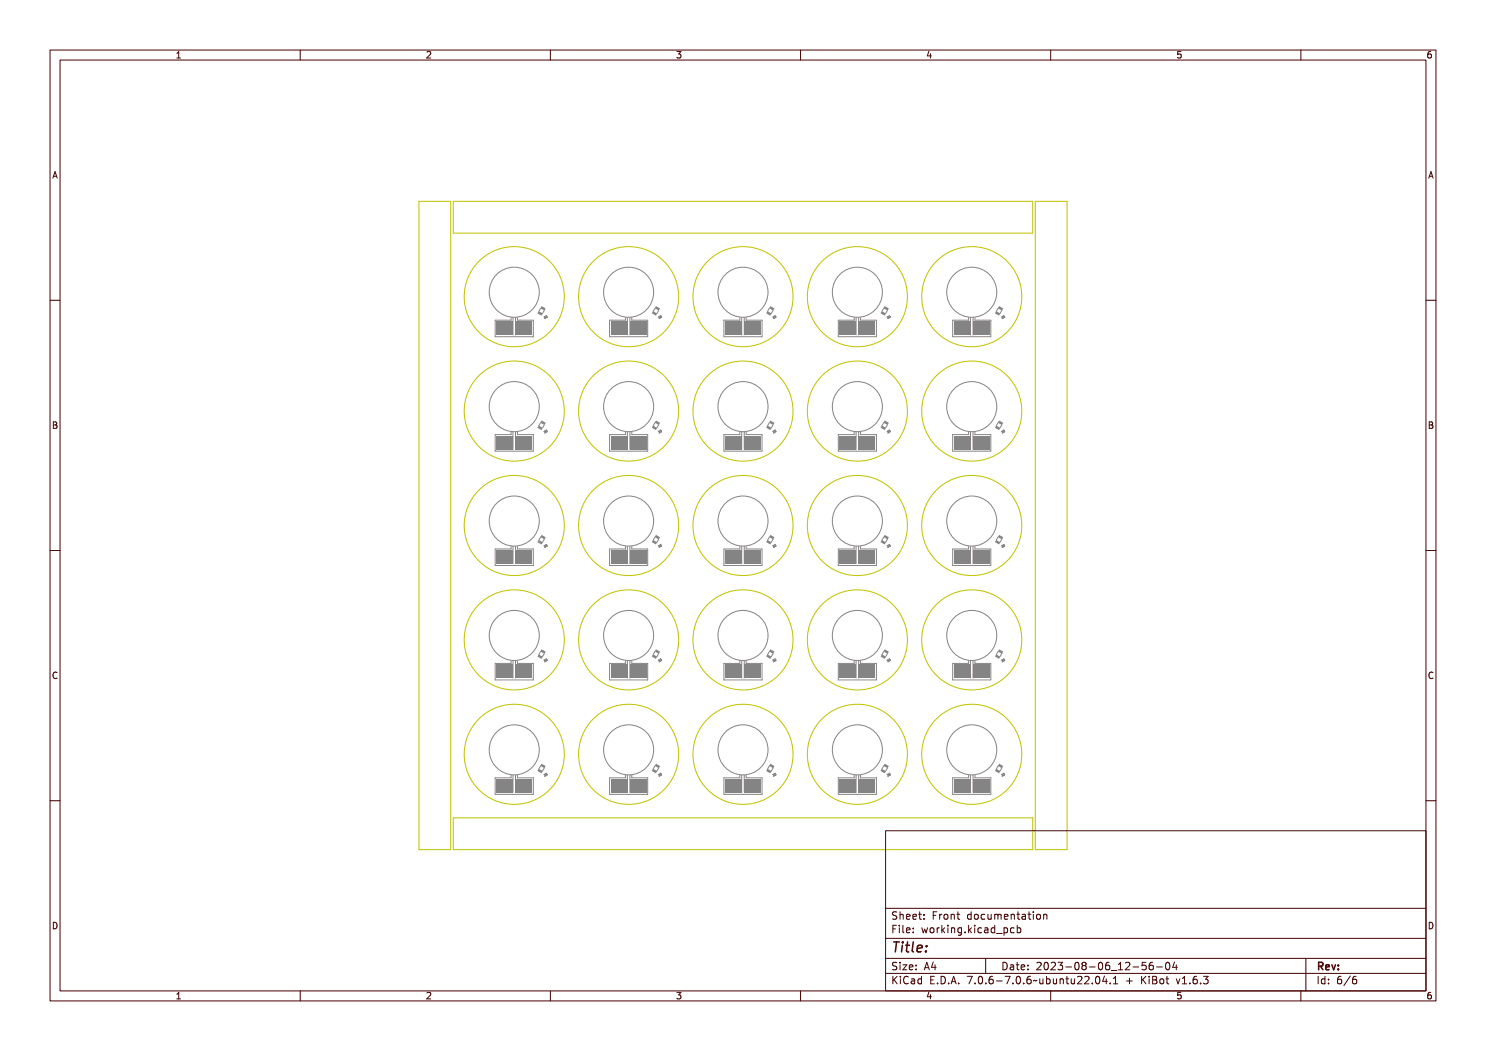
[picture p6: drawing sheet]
<svg xmlns="http://www.w3.org/2000/svg" width="297mm" height="210mm" viewBox="0 0 297 210" stroke-linecap="round" stroke-linejoin="round" font-family="sans-serif">
<defs><g id="words">
<text font-size="2.7" fill="#480000" x="178" y="190.3">Title:</text>
<g font-size="2" fill="#480000">
<text x="178" y="183.7">Sheet: Front documentation</text>
<text x="178" y="186.5">File: working.kicad_pcb</text>
<text x="178" y="193.9">Size: A4</text>
<text x="178" y="196.6">KiCad E.D.A. 7.0.6-7.0.6~ubuntu22.04.1 + KiBot v1.6.3</text>
<text x="200" y="193.9">Date: 2023-08-06_12-56-04</text>
<text x="263" y="196.6">Id: 6/6</text>
<text x="263" y="193.9">Rev:</text>
</g>
<g font-size="1.7" fill="#480000">
<text x="35" y="11.7">1</text>
<text x="85" y="11.7">2</text>
<text x="135" y="11.7">3</text>
<text x="185" y="11.7">4</text>
<text x="235" y="11.7">5</text>
<text x="285" y="11.7">6</text>
<text x="10.5" y="35.7">A</text>
<text x="285.5" y="35.7">A</text>
<text x="10.5" y="85.6">B</text>
<text x="285.5" y="85.6">B</text>
<text x="10.5" y="135.7">C</text>
<text x="285.5" y="135.7">C</text>
<text x="10.5" y="185.6">D</text>
<text x="285.5" y="185.6">D</text>
<text x="35" y="199.7">1</text>
<text x="85" y="199.7">2</text>
<text x="135" y="199.7">3</text>
<text x="185" y="199.7">4</text>
<text x="235" y="199.7">5</text>
<text x="285" y="199.7">6</text>
</g>
</g></defs>
<g fill="none" stroke="#848484" stroke-width=".2">
<path d="M108.7 63.4l.2-.1 .1 .3-.2 .1 .2-.2h-.2v-.1zM108.7 63.4l.2-.2v.2M108.9 63.7h.1M108.9 63.4h.1M108.9 63.2h.2l.2 .3-.2 .1 .1-.2-.1-.1v-.1zM109 63.4h.1M109 63.4v.1M109 63.2l.2-.1v.1M109 63.6l-.1 .1M109 63.5v.1M109.2 63.5h.1M109.3 63.2h-.1"/>
<path d="M109.3 63.2l.1 .2M109.3 63.4l-.1 .1M109.4 63.4h-.1M131.5 63.4l.2-.1 .2 .3-.2 .1 .1-.2h-.1v-.1zM131.6 63.4l.2-.2v.2M131.7 63.7h.1M131.8 63.7h-.1M131.8 63.2h.2l.1 .3-.1 .1 .1-.2-.2-.1 .1-.1zM131.8 63.4h.1M131.8 63.4l.1 .1M131.9 63.2l.2-.1-.1 .1 .2 .2M131.9 63.6l-.1 .1"/>
<path d="M131.9 63.5v.1M132.2 63.4l-.2 .1M132.2 63.4h.1M154.4 63.4l.2-.1 .1 .3-.1 .1 .1-.2h-.2l.1-.1zM154.4 63.4l.2-.2v.2M154.6 63.7h.1M154.7 63.2h.2l.1 .3-.2 .1 .1-.2-.1-.1v-.1zM154.7 63.4h-.1M154.7 63.4h.1M154.7 63.2l.2-.1 .1 .1M154.7 63.4l.1 .1M154.8 63.6l-.2 .1"/>
<path d="M154.8 63.5v.1M154.9 63.5h.1M155 63.2h.1M155 63.2l.1 .2M155 63.4l-.1 .1M155.1 63.4h-.1M177.3 63.4l.2-.1 .1 .3-.2 .1 .1-.2h-.1v-.1zM177.3 63.4l.2-.2v.2M177.4 63.7h.1M177.5 63.7h.1M177.5 63.2h.2l.1 .3-.1 .1 .1-.2-.2-.1 .1-.1zM177.5 63.4h.1"/>
<path d="M177.5 63.4l.1 .1M177.6 63.2l.2-.1v.1M177.6 63.6l-.1 .1M177.6 63.5v.1M177.8 63.2h.1M177.9 63.2v.2M177.9 63.4l-.1 .1M177.9 63.4h.1M200.1 63.4l.2-.1 .1 .3-.1 .1 .1-.2h-.2l.1-.1zM200.1 63.4l.2-.2v.2M200.3 63.7h.1M200.4 63.2h.2l.1 .3-.2 .1 .2-.2-.2-.1v-.1z"/>
<path d="M200.4 63.4h-.1M200.4 63.4h.1M200.4 63.4l.1 .1M200.4 63.2l.2-.1 .1 .1M200.5 63.6l-.2 .1M200.5 63.5v.1M200.6 63.5h.1M200.7 63.2h.1M200.7 63.2l.1 .2M200.8 63.4l-.2 .1M200.8 63.4h.1M108.7 86.3l.2-.1 .1 .3-.2 .1 .2-.2h-.2v-.2z"/>
<path d="M108.7 86.2l.2-.1v.2l.1 .1M108.9 86.5h.1M108.9 86.1l.2-.1 .2 .3-.2 .1 .1-.2h-.1v-.1zM109 86l.2-.1v.2M109 86.5h-.1M109 86.4v.1M109.2 86.3h.1M109.3 86.1h-.1M109.3 86.1l.1 .1-.2 .1M131.5 86.3l.2-.1 .2 .3-.2 .1 .1-.2h-.1v-.2zM131.6 86.2l.2-.1v.2M131.7 86.5h.1"/>
<path d="M131.8 86.5h-.1M131.8 86.1l.2-.1 .1 .3-.1 .1 .1-.2h-.2l.1-.1zM131.8 86.3h.1M131.8 86.3l.1 .1-.1 .1M131.9 86l.2-.1-.1 .2h.1M132.1 86.1h.1M132.2 86.1v.1M132.2 86.2l-.2 .1M132.2 86.2h.1M154.4 86.3l.2-.1 .1 .3-.1 .1 .1-.2h-.2l.1-.2zM154.4 86.2l.2-.1v.2M154.6 86.5h.1"/>
<path d="M154.7 86.1l.2-.1 .1 .3-.2 .1 .1-.2h-.1v-.1zM154.7 86.3h-.1M154.7 86.3l.1 .1M154.7 86l.2-.1 .1 .2M154.7 86.5h-.1M154.8 86.4l-.1 .1M154.9 86.3h.1M155 86.1h.1M155 86.1l.1 .1-.2 .1M177.3 86.3l.2-.1 .1 .3-.2 .1 .1-.2h-.1v-.2zM177.3 86.2l.2-.1v.2M177.4 86.5h.1"/>
<path d="M177.5 86.5h.1M177.5 86.1l.2-.1 .1 .3-.1 .1 .1-.2h-.2l.1-.1zM177.5 86.3h.1M177.5 86.3l.1 .1-.1 .1M177.6 86l.2-.1v.2M177.8 86.1h.1M177.9 86.1v.1M177.9 86.2l-.1 .1M177.9 86.2h.1M200.1 86.3l.2-.1 .1 .3-.1 .1 .1-.2h-.2l.1-.2zM200.1 86.2l.2-.1v.2M200.3 86.5h.1"/>
<path d="M200.4 86.1l.2-.1 .1 .3-.2 .1 .2-.2h-.2v-.1zM200.4 86.3h-.1M200.4 86.3l.1 .1M200.4 86l.2-.1 .1 .2M200.5 86.5h-.2M200.5 86.4v.1M200.6 86.3h.1M200.7 86.1h.1M200.7 86.1l.1 .1-.2 .1M102.1 109.2v.5h-3.1v3.3h7.6v-3.3h-3.2v-.5M102.5 109.2v3.4M103 109.2v3.4"/>
<path d="M108.7 109.1h.2l.1 .3h-.2l.2-.1-.2-.1v-.1zM108.7 109.1l.2-.1v.1M108.9 109.4h.1M108.9 109.1h.1M108.9 109l.2-.1 .2 .3-.2 .1 .1-.2h-.1v-.2zM109 109.1h.1M109 109.1v.2M109 108.9l.2-.1v.1M109 109.3l-.1 .1M109 109.3h.1M109.2 109.2h.1M109.3 108.9h-.1"/>
<path d="M109.3 108.9l.1 .2M109.3 109.1l-.1 .1M109.4 109.1h-.1M131.5 109.1h.2l.2 .3h-.2l.1-.1-.1-.1v-.1zM131.6 109.1l.2-.1v.1M131.7 109.4h.1M131.8 109.4h-.1M131.8 109l.2-.1 .1 .3-.1 .1 .1-.2h-.2l.1-.2zM131.8 109.1h.1M131.8 109.1l.1 .2M131.9 108.9l.2-.1-.1 .2 .2 .1M131.9 109.3l-.1 .1"/>
<path d="M131.9 109.3h.1M132.2 109.1l-.2 .1M132.2 109.1h.1M154.4 109.1h.2l.1 .3h-.1l.1-.1-.2-.1 .1-.1zM154.4 109.1l.2-.1v.1M154.6 109.4h.1M154.7 109l.2-.1 .1 .3-.2 .1 .1-.2h-.1v-.2zM154.7 109.1h-.1M154.7 109.1h.1M154.7 109.1l.1 .2M154.7 108.9l.2-.1 .1 .1M154.8 109.3l-.2 .1"/>
<path d="M154.8 109.3h.1M154.9 109.2h.1M155 108.9h.1M155 108.9l.1 .2M155 109.1l-.1 .1M155.1 109.1h-.1M177.3 109.1h.2l.1 .3h-.2l.1-.1-.1-.1v-.1zM177.3 109.1l.2-.1v.1M177.4 109.4h.1M177.5 109.4h.1M177.5 109l.2-.1 .1 .3-.1 .1 .1-.2h-.2l.1-.2zM177.5 109.1h.1"/>
<path d="M177.5 109.1l.1 .2M177.6 108.9l.2-.1v.1M177.6 109.3l-.1 .1M177.6 109.3h.1M177.8 108.9h.1M177.9 108.9v.2M177.9 109.1l-.1 .1M177.9 109.1h.1M200.1 109.1h.2l.1 .3h-.1l.1-.1-.2-.1 .1-.1zM200.1 109.1l.2-.1v.1M200.3 109.4h.1M200.4 109l.2-.1 .1 .3-.2 .1 .2-.2h-.2v-.2z"/>
<path d="M200.4 109.1h-.1M200.4 109.1h.1M200.4 109.1l.1 .2M200.4 108.9l.2-.1 .1 .1M200.5 109.3l-.2 .1M200.5 109.3h.1M200.6 109.2h.1M200.7 108.9h.1M200.7 108.9l.1 .2M200.8 109.1l-.2 .1M200.8 109.1h.1M108.7 132l.2-.1 .1 .3-.2 .1 .2-.2h-.2v-.2z"/>
<path d="M108.7 131.9l.2-.1v.2l.1 .1M108.9 132.2h.1M108.9 131.8h.2l.2 .3h-.2l.1-.1-.1-.1v-.1zM109 131.8l.2-.2v.2M109 132.2h-.1M109 132.1v.1M109.2 132.1h.1M109.3 131.8h-.1M109.3 131.8l.1 .1-.2 .2M131.5 132l.2-.1 .2 .3-.2 .1 .1-.2h-.1v-.2zM131.6 131.9l.2-.1v.2M131.7 132.2h.1"/>
<path d="M131.8 132.2h-.1M131.8 131.8h.2l.1 .3h-.1l.1-.1-.2-.1 .1-.1zM131.8 132h.1M131.8 132l.1 .1-.1 .1M131.9 131.8l.2-.2-.1 .2h.1M132.1 131.8h.1M132.2 131.8v.1M132.2 132l-.2 .1M132.2 131.9v.1M154.4 132l.2-.1 .1 .3-.1 .1 .1-.2h-.2l.1-.2zM154.4 131.9l.2-.1v.2M154.6 132.2h.1"/>
<path d="M154.7 131.8h.2l.1 .3h-.2l.1-.1-.1-.1v-.1zM154.7 132h-.1M154.7 132l.1 .1M154.7 131.8l.2-.2 .1 .2M154.7 132.2h-.1M154.8 132.1l-.1 .1M154.9 132.1h.1M155 131.8h.1M155 131.8l.1 .2-.2 .1M177.3 132l.2-.1 .1 .3-.2 .1 .1-.2h-.1v-.2zM177.3 131.9l.2-.1v.2M177.4 132.2h.1"/>
<path d="M177.5 132.2h.1M177.5 131.8h.2l.1 .3h-.1l.1-.1-.2-.1 .1-.1zM177.5 132h.1M177.5 132l.1 .1-.1 .1M177.6 131.8l.2-.2v.2M177.8 131.8h.1M177.9 131.8v.1M177.9 132l-.1 .1M177.9 131.9v.1M200.1 132l.2-.1 .1 .3-.1 .1 .1-.2h-.2l.1-.2zM200.1 131.9l.2-.1v.2M200.3 132.2h.1"/>
<path d="M200.4 131.8h.2l.1 .3h-.2l.2-.1-.2-.1v-.1zM200.4 132h-.1M200.4 132l.1 .1M200.4 131.8l.2-.2 .1 .2M200.5 132.2h-.2M200.5 132.1v.1M200.6 132.1h.1M200.7 131.8h.1M200.7 131.8l.1 .2-.2 .1M108.7 154.8h.2l.1 .3h-.2l.2-.1-.2-.1v-.1zM108.7 154.8l.2-.1v.2M108.9 155.1h.1"/>
<path d="M108.9 154.8v.1M108.9 154.8h.1M108.9 154.7l.2-.1 .2 .3-.2 .1 .1-.2h-.1v-.1zM109 154.8v.1M109 154.9v.1M109 154.6l.2-.1v.2M109 155l-.1 .1M109 155h.1M109.2 154.9h.1M109.3 154.7h-.1M109.3 154.7l.1 .1M109.3 154.9h-.1"/>
<path d="M109.4 154.8l-.1 .1M131.5 154.8h.2l.2 .3h-.2l.1-.1-.1-.1v-.1zM131.6 154.8l.2-.1v.1M131.7 155.1h.1M131.8 155.1h-.1M131.8 154.7l.2-.1 .1 .3-.1 .1 .1-.2h-.2l.1-.1zM131.8 154.8h.1M131.8 154.8l.1 .2M131.9 154.6l.2-.1-.1 .2 .2 .1M131.9 155l-.1 .1M131.9 155h.1M132.2 154.9h-.2"/>
<path d="M132.2 154.8v.1M154.4 154.8h.2l.1 .3h-.1l.1-.1-.2-.1 .1-.1zM154.4 154.8l.2-.1v.1M154.6 155.1h.1M154.7 154.7l.2-.1 .1 .3-.2 .1 .1-.2h-.1v-.1zM154.7 154.8h-.1M154.7 154.8h.1M154.7 154.8v.1M154.7 154.6l.2-.1 .1 .2M154.7 154.9l.1 .1M154.8 155l-.2 .1M154.8 155h.1"/>
<path d="M154.9 154.9h.1M155 154.7h.1M155 154.7l.1 .1M155 154.9h-.1M155.1 154.8l-.1 .1M177.3 154.8h.2l.1 .3h-.2l.1-.1-.1-.1v-.1zM177.3 154.8l.2-.1v.1M177.4 155.1h.1M177.5 155.1h.1M177.5 154.7l.2-.1 .1 .3-.1 .1 .1-.2h-.2l.1-.1zM177.5 154.8h.1M177.5 154.8l.1 .2"/>
<path d="M177.6 154.6l.2-.1v.2M177.6 155l-.1 .1M177.6 155h.1M177.8 154.7h.1M177.9 154.7v.1M177.9 154.9h-.1M177.9 154.8v.1M200.1 154.8h.2l.1 .3h-.1l.1-.1-.2-.1 .1-.1zM200.1 154.8l.2-.1v.1M200.3 155.1h.1M200.4 154.7l.2-.1 .1 .3-.2 .1 .2-.2h-.2v-.1zM200.4 154.8h-.1"/>
<path d="M200.4 154.8h.1M200.4 154.8v.1M200.4 154.9l.1 .1M200.4 154.6l.2-.1 .1 .2M200.5 155l-.2 .1M200.5 155h.1M200.6 154.9h.1M200.7 154.7h.1M200.7 154.7l.1 .1M200.8 154.9h-.2M200.8 154.8v.1"/>
<circle cx="102.8" cy="104.1" r="5"/>
</g>
<g fill="#848484">
<path d="M99.2 110h3.3v2.6h-3.3z" fill-rule="evenodd"/>
<path d="M103 110h3.3v2.6h-3.3z" fill-rule="evenodd"/>
</g>
<g fill="none" stroke="#848484" stroke-width=".2">
<path d="M170.7 109.2v.5h-3.1v3.3h7.6v-3.3h-3.2v-.5M171.1 109.2v3.4M171.6 109.2v3.4"/>
<circle cx="171.4" cy="104.1" r="5"/>
</g>
<g fill="#848484">
<path d="M167.8 110h3.3v2.6h-3.3z" fill-rule="evenodd"/>
<path d="M171.6 110h3.3v2.6h-3.3z" fill-rule="evenodd"/>
</g>
<g fill="none" stroke="#848484" stroke-width=".2">
<path d="M125 86.3v.5h-3.2v3.3h7.7v-3.3h-3.2v-.5M125.4 86.3v3.5M125.9 86.3v3.5"/>
<circle cx="125.6" cy="81.3" r="5"/>
</g>
<g fill="#848484">
<path d="M122.1 87.1h3.3v2.7h-3.3z" fill-rule="evenodd"/>
<path d="M125.9 87.1h3.3v2.7h-3.3z" fill-rule="evenodd"/>
</g>
<path d="M176.6 130.2l-.3 .6M177.4 130.6l-.4 .6" fill="none" stroke="#848484" stroke-width=".2"/>
<g fill="#848484">
<path d="M176.2 130.7l.9 .5-.3 .5-.8-.5z" fill-rule="evenodd"/>
<path d="M176.8 129.7l.8 .5-.2 .4-.8-.4z" fill-rule="evenodd"/>
</g>
<path d="M176.6 153l-.3 .6M177.4 153.5l-.4 .6" fill="none" stroke="#848484" stroke-width=".2"/>
<g fill="#848484">
<path d="M176.2 153.6l.9 .5-.3 .4-.8-.5z" fill-rule="evenodd"/>
<path d="M176.8 152.6l.8 .5-.2 .4-.8-.5z" fill-rule="evenodd"/>
</g>
<g fill="none" stroke="#848484" stroke-width=".2">
<path d="M170.7 86.3v.5h-3.1v3.3h7.6v-3.3h-3.2v-.5M171.1 86.3v3.5M171.6 86.3v3.5"/>
<circle cx="171.4" cy="81.3" r="5"/>
</g>
<g fill="#848484">
<path d="M167.8 87.1h3.3v2.7h-3.3z" fill-rule="evenodd"/>
<path d="M171.6 87.1h3.3v2.7h-3.3z" fill-rule="evenodd"/>
</g>
<path d="M108.1 84.5l-.4 .6M108.8 84.9l-.4 .6" fill="none" stroke="#848484" stroke-width=".2"/>
<g fill="#848484">
<path d="M107.7 85l.8 .5-.3 .4-.8-.4z" fill-rule="evenodd"/>
<path d="M108.2 84l.9 .5-.3 .4-.8-.4z" fill-rule="evenodd"/>
</g>
<path d="M108.1 153l-.4 .6M108.8 153.5l-.4 .6" fill="none" stroke="#848484" stroke-width=".2"/>
<g fill="#848484">
<path d="M107.7 153.6l.8 .5-.3 .4-.8-.5z" fill-rule="evenodd"/>
<path d="M108.2 152.6l.9 .5-.3 .4-.8-.5z" fill-rule="evenodd"/>
</g>
<g fill="none" stroke="#848484" stroke-width=".2">
<path d="M170.7 63.5v.5h-3.1v3.3h7.6v-3.3h-3.2v-.5M171.1 63.5v3.4M171.6 63.5v3.4"/>
<circle cx="171.4" cy="58.4" r="5"/>
</g>
<g fill="#848484">
<path d="M167.8 64.2h3.3v2.7h-3.3z" fill-rule="evenodd"/>
<path d="M171.6 64.2h3.3v2.7h-3.3z" fill-rule="evenodd"/>
</g>
<path d="M176.6 61.6l-.3 .6M177.4 62l-.4 .6" fill="none" stroke="#848484" stroke-width=".2"/>
<g fill="#848484">
<path d="M176.2 62.2l.9 .4-.3 .5-.8-.5z" fill-rule="evenodd"/>
<path d="M176.8 61.2l.8 .4-.2 .5-.8-.5z" fill-rule="evenodd"/>
</g>
<path d="M176.6 107.3l-.3 .6M177.4 107.7l-.4 .7" fill="none" stroke="#848484" stroke-width=".2"/>
<g fill="#848484">
<path d="M176.2 107.9l.9 .5-.3 .4-.8-.5z" fill-rule="evenodd"/>
<path d="M176.8 106.9l.8 .5-.2 .4-.8-.5z" fill-rule="evenodd"/>
</g>
<g fill="none" stroke="#848484" stroke-width=".2">
<path d="M193.6 154.9v.5h-3.2v3.3h7.6v-3.3h-3.1v-.5M194 154.9v3.4M194.5 154.9v3.4"/>
<circle cx="194.2" cy="149.8" r="5"/>
</g>
<g fill="#848484">
<path d="M190.7 155.7h3.3v2.6h-3.3z" fill-rule="evenodd"/>
<path d="M194.5 155.7h3.3v2.6h-3.3z" fill-rule="evenodd"/>
</g>
<g fill="none" stroke="#848484" stroke-width=".2">
<path d="M193.6 132.1v.5h-3.2v3.3h7.6v-3.3h-3.1v-.5M194 132.1v3.4M194.5 132.1v3.4"/>
<circle cx="194.2" cy="127" r="5"/>
</g>
<g fill="#848484">
<path d="M190.7 132.8h3.3v2.7h-3.3z" fill-rule="evenodd"/>
<path d="M194.5 132.8h3.3v2.7h-3.3z" fill-rule="evenodd"/>
</g>
<path d="M176.6 84.5l-.3 .6M177.4 84.9l-.4 .6" fill="none" stroke="#848484" stroke-width=".2"/>
<g fill="#848484">
<path d="M176.2 85l.9 .5-.3 .4-.8-.4z" fill-rule="evenodd"/>
<path d="M176.8 84l.8 .5-.2 .4-.8-.4z" fill-rule="evenodd"/>
</g>
<g fill="none" stroke="#848484" stroke-width=".2">
<path d="M125 132.1v.5h-3.2v3.3h7.7v-3.3h-3.2v-.5M125.4 132.1v3.4M125.9 132.1v3.4"/>
<circle cx="125.6" cy="127" r="5"/>
</g>
<g fill="#848484">
<path d="M122.1 132.8h3.3v2.7h-3.3z" fill-rule="evenodd"/>
<path d="M125.9 132.8h3.3v2.7h-3.3z" fill-rule="evenodd"/>
</g>
<path d="M130.9 61.6l-.3 .6M131.6 62l-.3 .6" fill="none" stroke="#848484" stroke-width=".2"/>
<g fill="#848484">
<path d="M130.5 62.2l.8 .4-.2 .5-.8-.5z" fill-rule="evenodd"/>
<path d="M131.1 61.2l.8 .4-.2 .5-.8-.5z" fill-rule="evenodd"/>
</g>
<path d="M199.5 107.3l-.4 .6M200.2 107.7l-.3 .7" fill="none" stroke="#848484" stroke-width=".2"/>
<g fill="#848484">
<path d="M199.1 107.9l.8 .5-.2 .4-.8-.5z" fill-rule="evenodd"/>
<path d="M199.7 106.9l.8 .5-.2 .4-.9-.5z" fill-rule="evenodd"/>
</g>
<path d="M199.5 130.2l-.4 .6M200.2 130.6l-.3 .6" fill="none" stroke="#848484" stroke-width=".2"/>
<g fill="#848484">
<path d="M199.1 130.7l.8 .5-.2 .5-.8-.5z" fill-rule="evenodd"/>
<path d="M199.7 129.7l.8 .5-.2 .4-.9-.4z" fill-rule="evenodd"/>
</g>
<g fill="none" stroke="#848484" stroke-width=".2">
<path d="M125 63.5v.5h-3.2v3.3h7.7v-3.3h-3.2v-.5M125.4 63.5v3.4M125.9 63.5v3.4"/>
<circle cx="125.6" cy="58.4" r="5"/>
</g>
<g fill="#848484">
<path d="M122.1 64.2h3.3v2.7h-3.3z" fill-rule="evenodd"/>
<path d="M125.9 64.2h3.3v2.7h-3.3z" fill-rule="evenodd"/>
</g>
<g fill="none" stroke="#848484" stroke-width=".2">
<path d="M102.1 154.9v.5h-3.1v3.3h7.6v-3.3h-3.2v-.5M102.5 154.9v3.4M103 154.9v3.4"/>
<circle cx="102.8" cy="149.8" r="5"/>
</g>
<g fill="#848484">
<path d="M99.2 155.7h3.3v2.6h-3.3z" fill-rule="evenodd"/>
<path d="M103 155.7h3.3v2.6h-3.3z" fill-rule="evenodd"/>
</g>
<path d="M130.9 84.5l-.3 .6M131.6 84.9l-.3 .6" fill="none" stroke="#848484" stroke-width=".2"/>
<g fill="#848484">
<path d="M130.5 85l.8 .5-.2 .4-.8-.4z" fill-rule="evenodd"/>
<path d="M131.1 84l.8 .5-.2 .4-.8-.4z" fill-rule="evenodd"/>
</g>
<g fill="none" stroke="#848484" stroke-width=".2">
<path d="M193.6 86.3v.5h-3.2v3.3h7.6v-3.3h-3.1v-.5M194 86.3v3.5M194.5 86.3v3.5"/>
<circle cx="194.2" cy="81.3" r="5"/>
</g>
<g fill="#848484">
<path d="M190.7 87.1h3.3v2.7h-3.3z" fill-rule="evenodd"/>
<path d="M194.5 87.1h3.3v2.7h-3.3z" fill-rule="evenodd"/>
</g>
<path d="M199.5 84.5l-.4 .6M200.2 84.9l-.3 .6" fill="none" stroke="#848484" stroke-width=".2"/>
<g fill="#848484">
<path d="M199.1 85l.8 .5-.2 .4-.8-.4z" fill-rule="evenodd"/>
<path d="M199.7 84l.8 .5-.2 .4-.9-.4z" fill-rule="evenodd"/>
</g>
<g fill="none" stroke="#848484" stroke-width=".2">
<path d="M170.7 132.1v.5h-3.1v3.3h7.6v-3.3h-3.2v-.5M171.1 132.1v3.4M171.6 132.1v3.4"/>
<circle cx="171.4" cy="127" r="5"/>
</g>
<g fill="#848484">
<path d="M167.8 132.8h3.3v2.7h-3.3z" fill-rule="evenodd"/>
<path d="M171.6 132.8h3.3v2.7h-3.3z" fill-rule="evenodd"/>
</g>
<path d="M130.9 107.3l-.3 .6M131.6 107.7l-.3 .7" fill="none" stroke="#848484" stroke-width=".2"/>
<g fill="#848484">
<path d="M130.5 107.9l.8 .5-.2 .4-.8-.5z" fill-rule="evenodd"/>
<path d="M131.1 106.9l.8 .5-.2 .4-.8-.5z" fill-rule="evenodd"/>
</g>
<path d="M153.8 153l-.4 .6M154.5 153.5l-.3 .6" fill="none" stroke="#848484" stroke-width=".2"/>
<g fill="#848484">
<path d="M153.4 153.6l.8 .5-.2 .4-.9-.5z" fill-rule="evenodd"/>
<path d="M154 152.6l.8 .5-.3 .4-.8-.5z" fill-rule="evenodd"/>
</g>
<g fill="none" stroke="#848484" stroke-width=".2">
<path d="M170.7 154.9v.5h-3.1v3.3h7.6v-3.3h-3.2v-.5M171.1 154.9v3.4M171.6 154.9v3.4"/>
<circle cx="171.4" cy="149.8" r="5"/>
</g>
<g fill="#848484">
<path d="M167.8 155.7h3.3v2.6h-3.3z" fill-rule="evenodd"/>
<path d="M171.6 155.7h3.3v2.6h-3.3z" fill-rule="evenodd"/>
</g>
<path d="M153.8 130.2l-.4 .6M154.5 130.6l-.3 .6" fill="none" stroke="#848484" stroke-width=".2"/>
<g fill="#848484">
<path d="M153.4 130.7l.8 .5-.2 .5-.9-.5z" fill-rule="evenodd"/>
<path d="M154 129.7l.8 .5-.3 .4-.8-.4z" fill-rule="evenodd"/>
</g>
<g fill="none" stroke="#848484" stroke-width=".2">
<path d="M193.6 109.2v.5h-3.2v3.3h7.6v-3.3h-3.1v-.5M194 109.2v3.4M194.5 109.2v3.4"/>
<circle cx="194.2" cy="104.1" r="5"/>
</g>
<g fill="#848484">
<path d="M190.7 110h3.3v2.6h-3.3z" fill-rule="evenodd"/>
<path d="M194.5 110h3.3v2.6h-3.3z" fill-rule="evenodd"/>
</g>
<g fill="none" stroke="#848484" stroke-width=".2">
<path d="M125 154.9v.5h-3.2v3.3h7.7v-3.3h-3.2v-.5M125.4 154.9v3.4M125.9 154.9v3.4"/>
<circle cx="125.6" cy="149.8" r="5"/>
</g>
<g fill="#848484">
<path d="M122.1 155.7h3.3v2.6h-3.3z" fill-rule="evenodd"/>
<path d="M125.9 155.7h3.3v2.6h-3.3z" fill-rule="evenodd"/>
</g>
<g fill="none" stroke="#848484" stroke-width=".2">
<path d="M102.1 63.5v.5h-3.1v3.3h7.6v-3.3h-3.2v-.5M102.5 63.5v3.4M103 63.5v3.4"/>
<circle cx="102.8" cy="58.4" r="5"/>
</g>
<g fill="#848484">
<path d="M99.2 64.2h3.3v2.7h-3.3z" fill-rule="evenodd"/>
<path d="M103 64.2h3.3v2.7h-3.3z" fill-rule="evenodd"/>
</g>
<path d="M153.8 61.6l-.4 .6M154.5 62l-.3 .6" fill="none" stroke="#848484" stroke-width=".2"/>
<g fill="#848484">
<path d="M153.4 62.2l.8 .4-.2 .5-.9-.5z" fill-rule="evenodd"/>
<path d="M154 61.2l.8 .4-.3 .5-.8-.5z" fill-rule="evenodd"/>
</g>
<path d="M199.5 153l-.4 .6M200.2 153.5l-.3 .6" fill="none" stroke="#848484" stroke-width=".2"/>
<g fill="#848484">
<path d="M199.1 153.6l.8 .5-.2 .4-.8-.5z" fill-rule="evenodd"/>
<path d="M199.7 152.6l.8 .5-.2 .4-.9-.5z" fill-rule="evenodd"/>
</g>
<g fill="none" stroke="#848484" stroke-width=".2">
<path d="M147.9 63.5v.5h-3.2v3.3h7.6v-3.3h-3.2v-.5M148.2 63.5v3.4M148.8 63.5v3.4"/>
<circle cx="148.5" cy="58.4" r="5"/>
</g>
<g fill="#848484">
<path d="M144.9 64.2h3.3v2.7h-3.3z" fill-rule="evenodd"/>
<path d="M148.8 64.2h3.3v2.7h-3.3z" fill-rule="evenodd"/>
</g>
<path d="M130.9 153l-.3 .6M131.6 153.5l-.3 .6" fill="none" stroke="#848484" stroke-width=".2"/>
<g fill="#848484">
<path d="M130.5 153.6l.8 .5-.2 .4-.8-.5z" fill-rule="evenodd"/>
<path d="M131.1 152.6l.8 .5-.2 .4-.8-.5z" fill-rule="evenodd"/>
</g>
<path d="M130.9 130.2l-.3 .6M131.6 130.6l-.3 .6" fill="none" stroke="#848484" stroke-width=".2"/>
<g fill="#848484">
<path d="M130.5 130.7l.8 .5-.2 .5-.8-.5z" fill-rule="evenodd"/>
<path d="M131.1 129.7l.8 .5-.2 .4-.8-.4z" fill-rule="evenodd"/>
</g>
<g fill="none" stroke="#848484" stroke-width=".2">
<path d="M147.9 154.9v.5h-3.2v3.3h7.6v-3.3h-3.2v-.5M148.2 154.9v3.4M148.8 154.9v3.4"/>
<circle cx="148.5" cy="149.8" r="5"/>
</g>
<g fill="#848484">
<path d="M144.9 155.7h3.3v2.6h-3.3z" fill-rule="evenodd"/>
<path d="M148.8 155.7h3.3v2.6h-3.3z" fill-rule="evenodd"/>
</g>
<g fill="none" stroke="#848484" stroke-width=".2">
<path d="M193.6 63.5v.5h-3.2v3.3h7.6v-3.3h-3.1v-.5M194 63.5v3.4M194.5 63.5v3.4"/>
<circle cx="194.2" cy="58.4" r="5"/>
</g>
<g fill="#848484">
<path d="M190.7 64.2h3.3v2.7h-3.3z" fill-rule="evenodd"/>
<path d="M194.5 64.2h3.3v2.7h-3.3z" fill-rule="evenodd"/>
</g>
<g fill="none" stroke="#848484" stroke-width=".2">
<path d="M125 109.2v.5h-3.2v3.3h7.7v-3.3h-3.2v-.5M125.4 109.2v3.4M125.9 109.2v3.4"/>
<circle cx="125.6" cy="104.1" r="5"/>
</g>
<g fill="#848484">
<path d="M122.1 110h3.3v2.6h-3.3z" fill-rule="evenodd"/>
<path d="M125.9 110h3.3v2.6h-3.3z" fill-rule="evenodd"/>
</g>
<path d="M199.5 61.6l-.4 .6M200.2 62l-.3 .6" fill="none" stroke="#848484" stroke-width=".2"/>
<g fill="#848484">
<path d="M199.1 62.2l.8 .4-.2 .5-.8-.5z" fill-rule="evenodd"/>
<path d="M199.7 61.2l.8 .4-.2 .5-.9-.5z" fill-rule="evenodd"/>
</g>
<path d="M108.1 61.6l-.4 .6M108.8 62l-.4 .6" fill="none" stroke="#848484" stroke-width=".2"/>
<g fill="#848484">
<path d="M107.7 62.2l.8 .4-.3 .5-.8-.5z" fill-rule="evenodd"/>
<path d="M108.2 61.2l.9 .4-.3 .5-.8-.5z" fill-rule="evenodd"/>
</g>
<g fill="none" stroke="#848484" stroke-width=".2">
<path d="M102.1 132.1v.5h-3.1v3.3h7.6v-3.3h-3.2v-.5M102.5 132.1v3.4M103 132.1v3.4"/>
<circle cx="102.8" cy="127" r="5"/>
</g>
<g fill="#848484">
<path d="M99.2 132.8h3.3v2.7h-3.3z" fill-rule="evenodd"/>
<path d="M103 132.8h3.3v2.7h-3.3z" fill-rule="evenodd"/>
</g>
<g fill="none" stroke="#848484" stroke-width=".2">
<path d="M147.9 109.2v.5h-3.2v3.3h7.6v-3.3h-3.2v-.5M148.2 109.2v3.4M148.8 109.2v3.4"/>
<circle cx="148.5" cy="104.1" r="5"/>
</g>
<g fill="#848484">
<path d="M144.9 110h3.3v2.6h-3.3z" fill-rule="evenodd"/>
<path d="M148.8 110h3.3v2.6h-3.3z" fill-rule="evenodd"/>
</g>
<path d="M153.8 107.3l-.4 .6M154.5 107.7l-.3 .7" fill="none" stroke="#848484" stroke-width=".2"/>
<g fill="#848484">
<path d="M153.4 107.9l.8 .5-.2 .4-.9-.5z" fill-rule="evenodd"/>
<path d="M154 106.9l.8 .5-.3 .4-.8-.5z" fill-rule="evenodd"/>
</g>
<g fill="none" stroke="#848484" stroke-width=".2">
<path d="M147.9 132.1v.5h-3.2v3.3h7.6v-3.3h-3.2v-.5M148.2 132.1v3.4M148.8 132.1v3.4"/>
<circle cx="148.5" cy="127" r="5"/>
</g>
<g fill="#848484">
<path d="M144.9 132.8h3.3v2.7h-3.3z" fill-rule="evenodd"/>
<path d="M148.8 132.8h3.3v2.7h-3.3z" fill-rule="evenodd"/>
</g>
<path d="M108.1 107.3l-.4 .6M108.8 107.7l-.4 .7" fill="none" stroke="#848484" stroke-width=".2"/>
<g fill="#848484">
<path d="M107.7 107.9l.8 .5-.3 .4-.8-.5z" fill-rule="evenodd"/>
<path d="M108.2 106.9l.9 .5-.3 .4-.8-.5z" fill-rule="evenodd"/>
</g>
<g fill="none" stroke="#848484" stroke-width=".2">
<path d="M102.1 86.3v.5h-3.1v3.3h7.6v-3.3h-3.2v-.5M102.5 86.3v3.5M103 86.3v3.5"/>
<circle cx="102.8" cy="81.3" r="5"/>
</g>
<g fill="#848484">
<path d="M99.2 87.1h3.3v2.7h-3.3z" fill-rule="evenodd"/>
<path d="M103 87.1h3.3v2.7h-3.3z" fill-rule="evenodd"/>
</g>
<path d="M153.8 84.5l-.4 .6M154.5 84.9l-.3 .6" fill="none" stroke="#848484" stroke-width=".2"/>
<g fill="#848484">
<path d="M153.4 85l.8 .5-.2 .4-.9-.4z" fill-rule="evenodd"/>
<path d="M154 84l.8 .5-.3 .4-.8-.4z" fill-rule="evenodd"/>
</g>
<path d="M108.1 130.2l-.4 .6M108.8 130.6l-.4 .6" fill="none" stroke="#848484" stroke-width=".2"/>
<g fill="#848484">
<path d="M107.7 130.7l.8 .5-.3 .5-.8-.5z" fill-rule="evenodd"/>
<path d="M108.2 129.7l.9 .5-.3 .4-.8-.4z" fill-rule="evenodd"/>
</g>
<g fill="none" stroke="#848484" stroke-width=".2">
<path d="M147.9 86.3v.5h-3.2v3.3h7.6v-3.3h-3.2v-.5M148.2 86.3v3.5M148.8 86.3v3.5"/>
<circle cx="148.5" cy="81.3" r="5"/>
</g>
<g fill="#848484">
<path d="M144.9 87.1h3.3v2.7h-3.3z" fill-rule="evenodd"/>
<path d="M148.8 87.1h3.3v2.7h-3.3z" fill-rule="evenodd"/>
</g>
<g fill="none" stroke="#c2c200" stroke-width=".2">
<path d="M83.7 40.2h6.4v129.6h-6.4zM90.6 40.2h115.8v6.4h-115.8zM206.9 40.2h6.4v129.6h-6.4zM90.6 163.4h115.8v6.4h-115.8z"/>
<circle cx="102.8" cy="59.3" r="10"/>
<circle cx="125.6" cy="59.3" r="10"/>
<circle cx="148.5" cy="59.3" r="10"/>
<circle cx="171.4" cy="59.3" r="10"/>
<circle cx="194.2" cy="59.3" r="10"/>
<circle cx="102.8" cy="82.1" r="10"/>
<circle cx="125.6" cy="82.1" r="10"/>
<circle cx="148.5" cy="82.1" r="10"/>
<circle cx="171.4" cy="82.1" r="10"/>
<circle cx="194.2" cy="82.1" r="10"/>
<circle cx="102.8" cy="105" r="10"/>
<circle cx="125.6" cy="105" r="10"/>
<circle cx="148.5" cy="105" r="10"/>
<circle cx="171.4" cy="105" r="10"/>
<circle cx="194.2" cy="105" r="10"/>
<circle cx="102.8" cy="127.9" r="10"/>
<circle cx="125.6" cy="127.9" r="10"/>
<circle cx="148.5" cy="127.9" r="10"/>
<circle cx="171.4" cy="127.9" r="10"/>
<circle cx="194.2" cy="127.9" r="10"/>
<circle cx="102.8" cy="150.7" r="10"/>
<circle cx="125.6" cy="150.7" r="10"/>
<circle cx="148.5" cy="150.7" r="10"/>
<circle cx="171.4" cy="150.7" r="10"/>
<circle cx="194.2" cy="150.7" r="10"/>
</g>
<g fill="none" stroke="#480000" stroke-width=".2">
<path d="M10 10h277v190h-277zM12 12h273v186h-273zM60 10v2M110 10v2M160 10v2M210 10v2M260 10v2M10 60h2M285 60h2M10 110h2M285 110h2M10 160h2"/>
<path d="M285 160h2M177 166h108v32h-108zM60 198v2M110 198v2M160 198v2M177 181.5h108M177 187.5h108M177 191.5h108M177 194.5h108M178.1 195.2h.2v.6l.6-.6h.3l-.6 .6 .6 .8h-.2l-.5-.7-.2 .2v.5h-.2zM178.2 185h.9v.2h-.7v.4h.6v.2h-.6v.7h-.2zM178.3 182.4l.5-.1h.2v.2a.31 .31 0 0 0-.5-.1 .31 .31 0 0 0 0 .5 .5 .5 0 0 1 .6 .6 .5 .5 0 0 1-.8 .2l-.1-.2a.34 .34 0 0 0 .4 .1 .34 .34 0 0 0 .1-.5 .47 .47 0 0 1-.5-.2 .47 .47 0 0 1 .1-.5z"/>
<path d="M178.3 192.5l.5-.1h.2v.2a.31 .31 0 0 0-.5-.1 .31 .31 0 0 0 0 .5 .5 .5 0 0 1 .6 .6 .5 .5 0 0 1-.8 .2l-.1-.2a.34 .34 0 0 0 .4 .1 .34 .34 0 0 0 .1-.5 .47 .47 0 0 1-.5-.2 .47 .47 0 0 1 .1-.5zM179.4 182.2h.2v.6a.35 .35 0 0 1 .4-.1 .35 .35 0 0 1 .2 .4v.6h-.2v-.8h-.4v.8h-.2zM179.5 185.4h.4v.9h.4v.2h-.9v-.2h.3v-.8h-.2zM179.5 192.8h.4v.9h.4v.1h-.9v-.1h.3v-.8h-.2zM179.5 195.6h.4v.9h.4v.1h-.9v-.1h.3v-.8h-.2zM179.7 184.9h.2v.3h-.2zM179.7 192.3h.2v.3h-.2zM179.7 195.1h.2v.3h-.2zM180.6 184.9h.4v1.3l.4 .1v.2l-.5-.2v-1.2h-.3zM180.6 192.8h.8l-.6 .9h.6v.1h-.8l.6-.9h-.6zM180.7 182.8l.1-.1a.49 .49 0 0 1 .5 0 .49 .49 0 0 1 .2 .5h-.8a.42 .42 0 0 0 .3 .4 .42 .42 0 0 0 .4-.1 .47 .47 0 0 1-.4 .3 .47 .47 0 0 1-.4-.3zM180.7 195.4a.4 .4 0 0 1 .4-.3 .4 .4 0 0 1 .4 .3 .56 .56 0 0 0-.8 .4 .56 .56 0 0 0 .5 .7l.3-.1a.43 .43 0 0 1-.5 .3 .43 .43 0 0 1-.4-.4v-.6z"/>
<path d="M180.8 182.9l.4-.1 .1 .3h-.6zM181.8 195.6l.3-.1a.43 .43 0 0 1 .5 .5v.6h-.1v-.1a.38 .38 0 0 1-.5 .2 .38 .38 0 0 1-.2-.5 .38 .38 0 0 1 .4-.2h.3a.35 .35 0 0 0-.3-.4 .35 .35 0 0 0-.4 .2zM181.9 182.8l.1-.1a.49 .49 0 0 1 .5 0 .49 .49 0 0 1 .2 .5h-.8a.42 .42 0 0 0 .3 .4 .42 .42 0 0 0 .5-.1 .47 .47 0 0 1-.5 .3 .47 .47 0 0 1-.4-.3zM181.9 185.5l.1-.1a.49 .49 0 0 1 .5 0 .49 .49 0 0 1 .2 .5h-.8a.42 .42 0 0 0 .3 .4 .42 .42 0 0 0 .5-.1 .47 .47 0 0 1-.5 .3 .47 .47 0 0 1-.4-.3zM181.9 192.9l.1-.1a.49 .49 0 0 1 .5 0 .49 .49 0 0 1 .2 .5h-.8a.42 .42 0 0 0 .3 .4 .42 .42 0 0 0 .5-.1 .47 .47 0 0 1-.5 .3 .47 .47 0 0 1-.4-.3zM182 196.2l.5-.1a.31 .31 0 0 1-.2 .4 .31 .31 0 0 1-.4-.1zM182 182.9l.4-.1 .1 .3h-.6zM182 185.6l.4-.1 .1 .3h-.6zM182 193l.4-.1 .1 .3h-.6zM183 195.7l.4-.2 .2 .2v-.6h.2v1.5h-.2v-.1a.42 .42 0 0 1-.5 .1 .42 .42 0 0 1-.2-.5zM183.2 195.8l.1-.1a.4 .4 0 0 1 .3 .4 .4 .4 0 0 1-.3 .4l-.2-.2zM183.2 182.3h.2v.4h.4v.1h-.4v.7l.4 .1v.1h-.4l-.1-.1-.1-.8h-.3v-.1h.3z"/>
<path d="M183.3 185.4h.2v.3h-.2zM183.3 186.2h.2v.3h-.2zM183.3 192.8h.2v.3h-.2zM183.3 193.6h.2v.2h-.2zM184.5 182.7h.2v.3h-.2zM184.5 183.5h.2v.2h-.2zM185.2 185.4h.2l.2 .8 .1-.5h.2l.2 .5 .1-.8h.2l-.2 1.1h-.2l-.2-.7-.2 .7h-.1zM185.4 195.2h.9v.2h-.7v.4h.6v.2h-.6v.5h.7v.1h-.9zM185.7 192.4h.2l.5 1.4h-.2l-.1-.3h-.5l-.1 .3h-.2zM185.8 192.6l.2 .7h-.4zM186.6 182.3h.9v.2h-.7v.4h.6v.2h-.6v.6h-.2zM186.8 185.6l.1-.1a.39 .39 0 0 1 .4 .4 .39 .39 0 0 1-.4 .4l-.1-.2z"/>
<path d="M186.9 196.4h.2v.2h-.2zM187.1 192.4h.2v.9h.2v.2h-.2v.3h-.2v-.3h-.6zM187.1 192.6v.7h-.4zM187.8 195.2a.76 .76 0 0 1 .9 .7 .76 .76 0 0 1-.9 .7zM188 195.4a.57 .57 0 0 1 .5 .5 .57 .57 0 0 1-.5 .6zM188 182.7h.2v.2v-.1a.29 .29 0 0 1 .3-.2 .29 .29 0 0 1 .3 .3 .37 .37 0 0 0-.5-.1 .37 .37 0 0 0-.1 .4v.5h-.2zM188 185.4h.2v.2v-.1a.29 .29 0 0 1 .3-.2 .29 .29 0 0 1 .3 .3 .37 .37 0 0 0-.5-.1 .37 .37 0 0 0-.1 .4v.6h-.2zM189.1 184.9h.1v.9l.5-.4h.2l-.4 .4 .5 .7h-.2l-.4-.6-.2 .1v.5h-.1zM189.2 182.9l.1-.1a.39 .39 0 0 1 .4 .4 .39 .39 0 0 1-.4 .4l-.1-.2zM189.3 196.4h.3v.2h-.3zM190.2 182.7h.2v.1a.35 .35 0 0 1 .4-.1 .35 .35 0 0 1 .3 .4v.6h-.2l-.1-.8h-.3l-.1 .8h-.2zM190.3 185.4h.4v.9h.4v.2h-.9v-.2h.4v-.8h-.3z"/>
<path d="M190.5 195.2h.3l.4 1.4h-.2l-.1-.3h-.5l-.1 .3h-.2zM190.6 184.9h.1v.3h-.1zM190.6 195.4l.2 .7h-.4zM191.4 185.4h.2v.1a.35 .35 0 0 1 .4-.1 .35 .35 0 0 1 .3 .4v.7h-.2l-.1-.9h-.3l-.1 .9h-.2zM191.7 182.3h.1v.4h.4v.1h-.4v.7l.4 .1v.1h-.4l-.1-.1v-.8h-.3v-.1h.3zM191.7 196.4h.3v.2h-.3zM192.7 185.5l.3-.2 .3 .2v-.1h.2v1a.53 .53 0 0 1-.8 .4v-.2a.36 .36 0 0 0 .4 .1 .36 .36 0 0 0 .2-.4l-.1 .1a.53 .53 0 0 1-.7-.3 .53 .53 0 0 1 .2-.6zM192.8 185.6l.1-.1a.39 .39 0 0 1 .4 .4 .39 .39 0 0 1-.4 .4l-.1-.2zM193.8 195.2h.9l-.5 1.4h-.2l.5-1.2h-.7zM193.9 182.8l.3-.2 .3 .2v-.6h.2v1.5h-.2v-.1a.42 .42 0 0 1-.6 .1 .42 .42 0 0 1-.1-.5zM194.1 182.8a.4 .4 0 0 1 .4 .4 .4 .4 0 0 1-.4 .4l-.2-.4zM194.1 186.2h.3v.3h-.3z"/>
<path d="M195.1 184.9h.2v.9l.4-.4h.3l-.5 .4 .5 .7h-.2l-.4-.6-.1 .1v.5h-.2zM195.2 182.9l.1-.1a.39 .39 0 0 1 .4 .4 .39 .39 0 0 1-.4 .4l-.1-.2zM195.3 196.4h.3v.2h-.3zM196.3 185.4h.5v.9h.3v.2h-.9v-.2h.4v-.8h-.3zM196.3 195.4a.57 .57 0 0 1 .7 0 .57 .57 0 0 1 .1 .8 .5 .5 0 0 1-.6 .5 .5 .5 0 0 1-.3-.8zM196.4 182.8a.39 .39 0 0 1 .4-.2 .39 .39 0 0 1 .3 .3 .4 .4 0 0 0-.6 0 .4 .4 0 0 0 0 .6 .4 .4 0 0 0 .6 0 .45 .45 0 0 1-.6 .3 .45 .45 0 0 1-.3-.6zM196.5 195.4a.61 .61 0 0 1 .4 1l-.1 .1a.61 .61 0 0 1-.4-1zM196.6 184.9h.2v.3h-.2zM197 191.5v3M197.4 182.7h.2v.8l.2 .1 .3-.2v-.7h.2v1h-.2v-.1a.35 .35 0 0 1-.4 .2 .35 .35 0 0 1-.3-.5zM197.6 185.5a.39 .39 0 0 1 .4-.2 .39 .39 0 0 1 .3 .3 .4 .4 0 0 0-.6 0 .4 .4 0 0 0 0 .6 .4 .4 0 0 0 .6 0 .45 .45 0 0 1-.6 .3 .45 .45 0 0 1-.3-.6zM197.7 196.4h.3v.2h-.3z"/>
<path d="M198.6 182.7l.5 .1 .3-.1 .2 1h-.2l-.1-.9-.2 .1v.8h-.1l-.2-.9-.1 .9h-.1zM198.7 185.4l.2-.1a.43 .43 0 0 1 .6 .5v.7h-.2v-.2a.38 .38 0 0 1-.5 .2 .38 .38 0 0 1-.2-.5 .38 .38 0 0 1 .5-.2h.2a.35 .35 0 0 0-.3-.4 .35 .35 0 0 0-.3 .2zM198.7 195.4a.38 .38 0 0 1 .4-.3 .38 .38 0 0 1 .3 .3 .43 .43 0 0 0-.5 0 .43 .43 0 0 0-.1 .5 .46 .46 0 0 1 .7 .1 .46 .46 0 0 1-.2 .6 .46 .46 0 0 1-.7-.2zM198.8 186l.5-.1a.31 .31 0 0 1-.1 .4 .31 .31 0 0 1-.4-.1zM199.9 185.5l.3-.2 .3 .2v-.6h.2v1.6h-.2v-.2a.42 .42 0 0 1-.5 .1 .42 .42 0 0 1-.2-.5zM199.9 182.8l.2-.1a.49 .49 0 0 1 .5 0 .49 .49 0 0 1 .1 .5h-.7a.42 .42 0 0 0 .2 .4 .42 .42 0 0 0 .5-.1 .47 .47 0 0 1-.4 .3 .47 .47 0 0 1-.5-.3zM200 196h.5v.2h-.5zM200 185.6l.1-.1a.39 .39 0 0 1 .4 .4 .39 .39 0 0 1-.4 .4l-.1-.2zM200.1 182.9l.3-.1 .2 .3h-.6zM200.1 192.4a.76 .76 0 0 1 1 .7 .76 .76 0 0 1-1 .7zM200.3 192.6a.57 .57 0 0 1 .6 .5 .57 .57 0 0 1-.6 .6zM200.9 186.8l1.2 .1z"/>
<path d="M201 195.2h.9l-.5 1.4h-.2l.5-1.2h-.7zM201.1 182.7h.1v.1a.35 .35 0 0 1 .5-.1 .35 .35 0 0 1 .2 .4v.6h-.2v-.8h-.4l-.1 .8h-.1zM201.4 192.8l.3-.1a.43 .43 0 0 1 .5 .5v.6h-.1v-.1a.38 .38 0 0 1-.5 .2 .38 .38 0 0 1-.2-.5 .38 .38 0 0 1 .4-.2h.3a.35 .35 0 0 0-.3-.4 .35 .35 0 0 0-.4 .2zM201.6 193.4l.5-.1a.31 .31 0 0 1-.2 .4 .31 .31 0 0 1-.4-.1zM202.2 185.4h.2v.1a.53 .53 0 0 1 .8 .3 .53 .53 0 0 1-.6 .7l-.2-.2v.6h-.2zM202.5 182.3h.2v.4h.4v.1h-.4v.7l.4 .1v.1h-.4l-.2-.1v-.8h-.3v-.1h.3zM202.5 185.6l.1-.1a.4 .4 0 0 1 .4 .4 .4 .4 0 0 1-.4 .4l-.2-.2zM202.5 196.4h.3v.2h-.3zM202.8 192.4h.2v.4h.4v.1h-.4v.7l.4 .1v.1h-.4l-.2-.1v-.8h-.3v-.1h.3zM203.5 182.7l.3-.1a.43 .43 0 0 1 .5 .5v.6h-.2v-.1a.38 .38 0 0 1-.5 .2 .38 .38 0 0 1-.2-.5 .38 .38 0 0 1 .5-.2h.2a.35 .35 0 0 0-.2-.4 .35 .35 0 0 0-.4 .2zM203.5 195.4a.57 .57 0 0 1 .8 0 .57 .57 0 0 1 0 .8 .5 .5 0 0 1-.6 .5 .5 .5 0 0 1-.3-.8zM203.6 185.5a.39 .39 0 0 1 .4-.2 .39 .39 0 0 1 .3 .3 .4 .4 0 0 0-.5 0 .4 .4 0 0 0 0 .6 .4 .4 0 0 0 .5 0 .45 .45 0 0 1-.6 .3 .45 .45 0 0 1-.2-.6z"/>
<path d="M203.7 183.3l.4-.1a.31 .31 0 0 1-.1 .4 .31 .31 0 0 1-.4-.1zM203.7 195.4a.61 .61 0 0 1 .4 1l-.1 .1a.61 .61 0 0 1-.3-1zM203.9 192.9l.1-.1a.49 .49 0 0 1 .5 0 .49 .49 0 0 1 .2 .5h-.8a.42 .42 0 0 0 .3 .4 .42 .42 0 0 0 .5-.1 .47 .47 0 0 1-.5 .3 .47 .47 0 0 1-.4-.3zM204 193l.4-.1 .1 .3h-.6zM204.7 184.9h.1v.6a.53 .53 0 0 1 .8 .3 .53 .53 0 0 1-.6 .7l-.2-.2v.2h-.1zM204.9 182.3h.2v.4h.4v.1h-.4v.7l.4 .1v.1h-.4l-.2-.1v-.8h-.3v-.1h.3zM204.9 185.6l.1-.1a.39 .39 0 0 1 .4 .4 .39 .39 0 0 1-.4 .4l-.1-.2zM204.9 196.4h.3v.2h-.3zM205.3 192.8h.2v.3h-.2zM205.3 193.6h.2v.2h-.2zM205.9 182.7h.5v.9h.3v.1h-.9v-.1h.4v-.8h-.3zM205.9 195.4a.38 .38 0 0 1 .4-.3 .38 .38 0 0 1 .3 .3 .43 .43 0 0 0-.5 0 .43 .43 0 0 0-.1 .5 .46 .46 0 0 1 .7 .1 .46 .46 0 0 1-.2 .6 .46 .46 0 0 1-.6-.2z"/>
<path d="M206.2 182.2h.2v.3h-.2zM207 196l1-.1a.49 .49 0 0 1-.8 .1l-.2 .2zM207.3 182.9l.1-.1a.39 .39 0 0 1 .4 .4 .39 .39 0 0 1-.4 .4l-.2-.2zM207.4 192.5a.53 .53 0 0 1 .8 .1 .53 .53 0 0 1-.3 .7l-.3 .4h.7v.1h-.9l.3-.5a.4 .4 0 0 0 .3-.4 .4 .4 0 0 0-.3-.4l-.3 .2zM208.3 182.7h.1v.1a.35 .35 0 0 1 .5-.1 .35 .35 0 0 1 .2 .4v.6h-.2v-.8h-.4l-.1 .8h-.1zM208.3 195.6h.1l.1 .8 .2 .1 .2-.2v-.7h.2v1h-.2v-.1a.35 .35 0 0 1-.4 .2 .35 .35 0 0 1-.2-.5zM208.7 192.6a.57 .57 0 0 1 .7 0 .57 .57 0 0 1 .1 .8 .5 .5 0 0 1-.6 .5 .5 .5 0 0 1-.3-.8zM208.9 192.6a.61 .61 0 0 1 .3 1l-.1 .1a.61 .61 0 0 1-.3-1zM209.5 195.1h.2v.6a.53 .53 0 0 1 .7 .3 .53 .53 0 0 1-.6 .7l-.1-.2v.1h-.2zM209.7 195.8l.1-.1a.4 .4 0 0 1 .4 .4 .4 .4 0 0 1-.4 .4l-.1-.2zM209.8 192.5a.53 .53 0 0 1 .8 .1 .53 .53 0 0 1-.3 .7l-.3 .4h.7v.1h-.9l.3-.5a.4 .4 0 0 0 .3-.4 .4 .4 0 0 0-.3-.4l-.3 .2zM210 198v2"/>
<path d="M210.7 195.6h.2v.8l.2 .1 .2-.2v-.7h.2v1h-.2v-.1a.35 .35 0 0 1-.4 .2 .35 .35 0 0 1-.2-.5zM211 192.4a.46 .46 0 0 1 .6 0 .46 .46 0 0 1 .1 .6l-.1 .1a.47 .47 0 0 1 .2 .7 .47 .47 0 0 1-.7 0l-.1-.2a.35 .35 0 0 0 .5 .1 .35 .35 0 0 0 0-.5h-.3v-.2a.29 .29 0 0 0 .4-.1 .29 .29 0 0 0-.1-.4 .29 .29 0 0 0-.4 .1h-.1zM211.9 195.6h.2v.1a.35 .35 0 0 1 .4-.1 .35 .35 0 0 1 .2 .4v.6h-.2v-.8h-.4v.8h-.2zM212.4 193.2h.5v.2h-.5zM213.3 195.2h.2v.4h.4v.1h-.4v.7l.4 .1v.1h-.4l-.2-.1v-.8h-.3v-.1h.3zM213.5 192.6a.57 .57 0 0 1 .7 0 .57 .57 0 0 1 .1 .8 .5 .5 0 0 1-.6 .5 .5 .5 0 0 1-.3-.8zM213.7 192.6a.61 .61 0 0 1 .3 1v.1a.61 .61 0 0 1-.4-1zM214.3 195.6h.2v.8l.2 .1 .2-.2v-.7h.2v1h-.2v-.1a.35 .35 0 0 1-.4 .2 .35 .35 0 0 1-.2-.5zM214.7 192.5a.41 .41 0 0 1 .7-.1 .41 .41 0 0 1-.2 .7 .42 .42 0 0 1 .2 .6 .42 .42 0 0 1-.7 0 .42 .42 0 0 1 .2-.6l-.3-.2zM215.5 195.3a.53 .53 0 0 1 .8 .1 .53 .53 0 0 1-.3 .7l-.3 .4h.6v.1h-.9l.4-.5a.4 .4 0 0 0 .3-.4 .4 .4 0 0 0-.3-.4l-.3 .2zM216 193.2h.5v.2h-.5zM216.7 195.3a.53 .53 0 0 1 .8 .1 .53 .53 0 0 1-.3 .7l-.3 .4h.6v.1h-.9l.4-.5a.4 .4 0 0 0 .3-.4 .4 .4 0 0 0-.3-.4l-.3 .2z"/>
<path d="M217.1 192.6a.57 .57 0 0 1 .7 0 .57 .57 0 0 1 .1 .8 .5 .5 0 0 1-.6 .5 .5 .5 0 0 1-.3-.8zM217.3 192.6a.61 .61 0 0 1 .3 1v.1a.61 .61 0 0 1-.4-1zM218.2 196.4h.2v.2h-.2zM218.3 192.6a.38 .38 0 0 1 .4-.3 .38 .38 0 0 1 .3 .3 .43 .43 0 0 0-.5 0 .43 .43 0 0 0-.1 .5 .46 .46 0 0 1 .6 .1 .46 .46 0 0 1-.1 .6 .46 .46 0 0 1-.7-.2zM219.2 195.4a.57 .57 0 0 1 .7 0 .57 .57 0 0 1 .1 .8 .5 .5 0 0 1-.7 .5 .5 .5 0 0 1-.3-.8zM219.2 194.2l1.3 .1zM219.4 195.4a.61 .61 0 0 1 .3 1l-.1 .1a.61 .61 0 0 1-.3-1zM220.7 192.5l.5-.1v1.3h.3v.1h-.8v-.1h.3v-1.1h-.3zM220.8 195.2h.2v.9h.2v.2h-.2v.3h-.2v-.3h-.6zM220.8 195.4v.7h-.4zM221.8 196.4h.2v.2h-.2zM221.8 192.5a.53 .53 0 0 1 .8 .1 .53 .53 0 0 1-.3 .7l-.3 .4h.7v.1h-.9l.3-.5a.4 .4 0 0 0 .4-.4 .4 .4 0 0 0-.4-.4l-.3 .2z"/>
<path d="M222.8 195.3l.5-.1v1.3h.3v.1h-.8v-.1h.3v-1.1h-.3zM223.2 193.2h.5v.2h-.5zM224.3 192.4h.7v.2h-.6v.3a.53 .53 0 0 1 .7 .7 .53 .53 0 0 1-.9 .2v-.2a.38 .38 0 0 0 .5 .1 .38 .38 0 0 0 .1-.5 .38 .38 0 0 0-.5-.1zM225.4 195.5h.2v.4h.4v.2h-.4v.4h-.2v-.4h-.4v-.2h.4zM225.5 192.6a.38 .38 0 0 1 .4-.3 .38 .38 0 0 1 .3 .3 .43 .43 0 0 0-.5 0 .43 .43 0 0 0-.1 .5 .46 .46 0 0 1 .7 .1 .46 .46 0 0 1-.2 .6 .46 .46 0 0 1-.7-.2zM226.8 193.2h.5v.2h-.5zM227.5 195.2h.2v.6l.6-.6h.2l-.6 .6 .6 .8h-.2l-.5-.7-.1 .2v.5h-.2zM227.9 192.6a.57 .57 0 0 1 .8 0 .57 .57 0 0 1 0 .8 .5 .5 0 0 1-.6 .5 .5 .5 0 0 1-.3-.8zM228.2 192.6a.61 .61 0 0 1 .3 1l-.1 .1a.61 .61 0 0 1-.3-1zM228.8 195.6h.4v.9h.4v.1h-.9v-.1h.4v-.8h-.3zM229.1 195.1h.1v.3h-.1zM229.6 192.4h.2v.9h.2v.2h-.2v.3h-.2v-.3h-.6z"/>
<path d="M229.6 192.6v.7h-.5zM229.9 195.2h.4a.35 .35 0 0 1 .5 .2 .35 .35 0 0 1-.3 .5 .41 .41 0 0 1 .3 .5 .41 .41 0 0 1-.5 .2h-.4zM230.1 196h.2a.27 .27 0 0 1 .3 .2 .27 .27 0 0 1-.3 .3h-.2zM230.1 195.4h.2a.23 .23 0 0 1 .3 .2 .23 .23 0 0 1-.3 .2h-.2zM231.2 193.2h1.1M231.3 195.8l.1-.1a.39 .39 0 0 1 .4 .4 .39 .39 0 0 1-.4 .4l-.1-.2zM232.6 195.2h.1v.4h.4v.1h-.4l.1 .7 .3 .1v.1h-.3l-.2-.1v-.8h-.3v-.1h.3zM233.2 192.4l.1-.1a.8 .8 0 0 1 .5 .7 .8 .8 0 0 1-.5 .8 1 1 0 0 1-.1-1.4zM234.6 195.6h.2l.3 .9 .4-.9h.2l-.4 1h-.3zM234.7 192.2l-.3 1.1h.9M235.1 192.8v1M236 195.3l.5-.1v1.3h.3v.1h-.8v-.1h.3v-1.1h-.3z"/>
<path d="M237.4 196.4h.3v.2h-.3zM238.4 195.4a.38 .38 0 0 1 .4-.3 .38 .38 0 0 1 .3 .3 .43 .43 0 0 0-.5 0 .43 .43 0 0 0-.1 .5 .46 .46 0 0 1 .7 .1 .46 .46 0 0 1-.2 .6 .46 .46 0 0 1-.7-.2zM239.8 196.4h.3v.2h-.3zM240.7 195.2a.46 .46 0 0 1 .6 0 .46 .46 0 0 1 .1 .6l-.1 .1a.47 .47 0 0 1 .2 .7 .47 .47 0 0 1-.7 0l-.1-.2a.35 .35 0 0 0 .5 .1 .35 .35 0 0 0 0-.5l-.3-.1v-.1a.29 .29 0 0 0 .4-.1 .29 .29 0 0 0-.1-.4 .29 .29 0 0 0-.4 .1h-.1zM260 198v2M261 191.5v6.5M263.2 195.2h.8v.2h-.3v1.1h.3v.1h-.8v-.1h.3v-1.1h-.3zM264.4 195.7l.3-.2 .3 .2v-.6h.2v1.5h-.2v-.1a.42 .42 0 0 1-.5 .1 .42 .42 0 0 1-.2-.5zM264.6 195.8l.1-.1a.4 .4 0 0 1 .3 .4 .4 .4 0 0 1-.3 .4l-.2-.2zM265.9 195.6h.2v.3h-.2zM265.9 196.4h.2v.2h-.2zM268.1 195.4a.38 .38 0 0 1 .3-.3 .38 .38 0 0 1 .4 .3 .43 .43 0 0 0-.5 0 .43 .43 0 0 0-.2 .5 .46 .46 0 0 1 .7 .1 .46 .46 0 0 1-.2 .6 .46 .46 0 0 1-.6-.2z"/>
<path d="M269.9 195.2h.2l-.8 1.6h-.2zM270.5 195.4a.38 .38 0 0 1 .4-.3 .38 .38 0 0 1 .3 .3 .43 .43 0 0 0-.5 0 .43 .43 0 0 0-.2 .5 .46 .46 0 0 1 .7 .1 .46 .46 0 0 1-.2 .6 .46 .46 0 0 1-.6-.2z"/>
<circle cx="187" cy="185.9" r=".53"/>
<circle cx="189.4" cy="183.2" r=".53"/>
<circle cx="195.4" cy="183.2" r=".53"/>
<circle cx="196.7" cy="195.9" r=".13"/>
<circle cx="199.1" cy="196.2" r=".32"/>
<circle cx="203.9" cy="195.9" r=".13"/>
<circle cx="206.3" cy="196.2" r=".32"/>
<circle cx="207.4" cy="183.2" r=".53"/>
<circle cx="209" cy="193.1" r=".13"/>
<circle cx="213.8" cy="193.1" r=".13"/>
<circle cx="215" cy="193.4" r=".29"/>
<circle cx="215" cy="192.8" r=".25"/>
<circle cx="217.4" cy="193.1" r=".13"/>
<circle cx="218.7" cy="193.4" r=".32"/>
<circle cx="219.5" cy="195.9" r=".13"/>
<circle cx="225.9" cy="193.4" r=".32"/>
<circle cx="228.3" cy="193.1" r=".13"/>
<circle cx="231.5" cy="196.1" r=".53"/>
<circle cx="238.8" cy="196.2" r=".32"/>
<circle cx="268.5" cy="196.2" r=".32"/>
<circle cx="270.9" cy="196.2" r=".32"/>
</g>
<g fill="none" stroke="#480000" stroke-width=".3">
<path d="M178.1 188.4h1.4v.2h-.6v1.7h-.2v-1.7h-.6zM179.9 188.8h.7v1.3h.4v.2h-1.2v-.2h.5v-1.1h-.4zM180.3 188.3h.3v.3h-.3zM181.8 188.4h.2v.4h.6v.2h-.6v1l.6 .1v.2a.55 .55 0 0 1-.8-.5v-.8h-.4v-.2h.4zM183 188.3h.6l.1 1.6 .1 .2h.4v.2a.54 .54 0 0 1-.8-.5v-1.4h-.4zM184.8 189a.65 .65 0 0 1 .8-.1 .65 .65 0 0 1 .3 .7h-1.1a.56 .56 0 0 0 .4 .5 .56 .56 0 0 0 .6-.1v.2a.81 .81 0 0 1-1.1-.1 .81 .81 0 0 1 .1-1.1zM185 189.1l.4-.1 .2 .4h-.8zM186.7 188.9h.3v.4h-.3zM186.7 189.9h.3v.4h-.3zM263.1 192.4a.73 .73 0 0 1 .9 .2v.3l-.3 .3 .5 .6h-.2l-.3-.4-.2-.2h-.2v.6h-.2zM263.3 192.6h.2a.26 .26 0 0 1 .3 .2 .26 .26 0 0 1-.2 .3h-.3zM264.5 192.9l.1-.1a.49 .49 0 0 1 .5 0 .49 .49 0 0 1 .2 .5h-.8a.42 .42 0 0 0 .3 .4 .42 .42 0 0 0 .4-.1 .47 .47 0 0 1-.4 .3 .47 .47 0 0 1-.4-.3z"/>
<path d="M264.6 193l.3-.1 .2 .3h-.6zM265.5 192.8h.2l.3 .9 .3-.9h.2l-.4 1h-.2zM267.1 192.8h.2v.3h-.2zM267.1 193.6h.2v.2h-.2z"/>
</g>
<use href="#words"/>
</svg>
